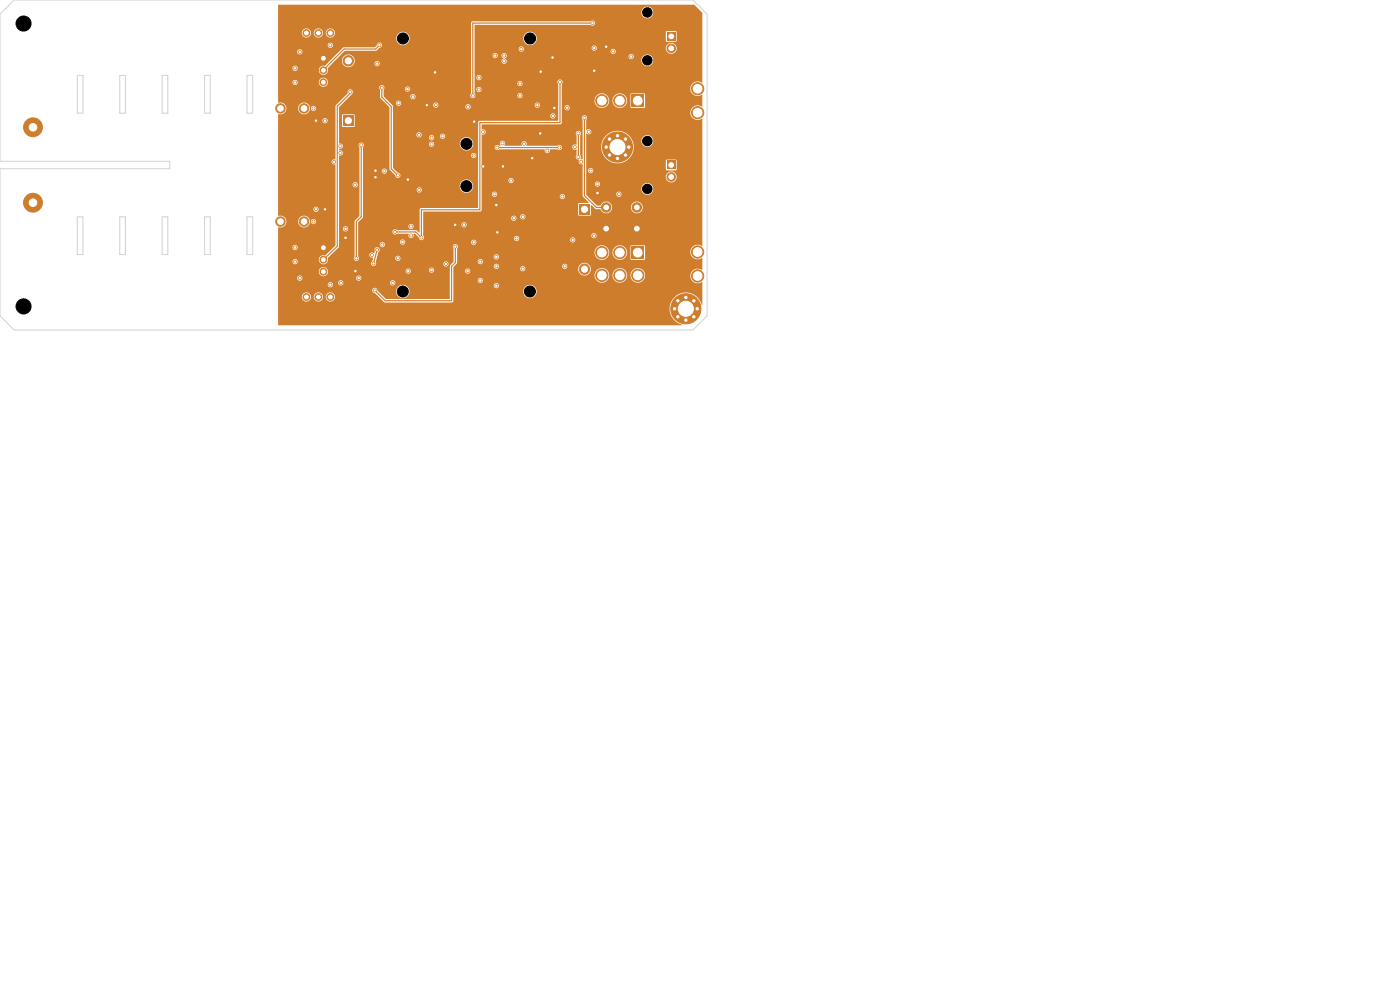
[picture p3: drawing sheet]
<svg xmlns="http://www.w3.org/2000/svg" width="297mm" height="210mm" viewBox="0 0 297 210" stroke-linecap="round" stroke-linejoin="round" font-family="sans-serif">
<path d="M141.5 34.1h1.8v1.8h-1.8z" fill="#ce7d2c"/>
<circle cx="142.4" cy="37.5" r=".9" fill="#ce7d2c" stroke="#ce7d2c" stroke-width=".21"/>
<path d="M141.5 6.8h1.8v1.8h-1.8z" fill="#ce7d2c"/>
<g fill="#ce7d2c" stroke="#ce7d2c" stroke-width=".21">
<circle cx="142.4" cy="10.3" r=".9"/>
<circle cx="65" cy="63" r=".72"/>
<circle cx="67.5" cy="63" r=".72"/>
<circle cx="70.1" cy="63" r=".72"/>
<circle cx="7" cy="43" r="2"/>
<circle cx="65" cy="7" r=".72"/>
<circle cx="67.5" cy="7" r=".72"/>
<circle cx="70.1" cy="7" r=".72"/>
<circle cx="128.6" cy="31.2" r=".4"/>
<circle cx="129.3" cy="29.5" r=".4"/>
<circle cx="129.3" cy="32.9" r=".4"/>
<circle cx="131" cy="28.8" r=".4"/>
<circle cx="131" cy="31.2" r="3.2"/>
<circle cx="131" cy="33.6" r=".4"/>
<circle cx="132.7" cy="29.5" r=".4"/>
<circle cx="132.7" cy="32.9" r=".4"/>
<circle cx="133.4" cy="31.2" r=".4"/>
<circle cx="68.6" cy="12.4" r=".72"/>
<circle cx="68.6" cy="14.9" r=".72"/>
<circle cx="68.6" cy="17.4" r=".72"/>
<circle cx="59.5" cy="47" r="1"/>
<circle cx="64.5" cy="47" r="1"/>
<circle cx="7" cy="27" r="2"/>
</g>
<path d="M134.1 47.5h2v2h-2z" fill="#ce7d2c"/>
<g fill="#ce7d2c" stroke="#ce7d2c" stroke-width=".21">
<circle cx="128.6" cy="48.5" r="1"/>
<circle cx="135.1" cy="44" r="1"/>
<circle cx="128.6" cy="44" r="1"/>
<circle cx="68.6" cy="57.6" r=".72"/>
<circle cx="68.6" cy="55.1" r=".72"/>
<circle cx="68.6" cy="52.5" r=".72"/>
<circle cx="143.1" cy="65.5" r=".4"/>
<circle cx="143.8" cy="63.8" r=".4"/>
<circle cx="143.8" cy="67.2" r=".4"/>
<circle cx="145.5" cy="63.1" r=".4"/>
<circle cx="145.5" cy="65.5" r="3.2"/>
<circle cx="145.5" cy="67.9" r=".4"/>
<circle cx="147.2" cy="63.8" r=".4"/>
<circle cx="147.2" cy="67.2" r=".4"/>
<circle cx="147.9" cy="65.5" r=".4"/>
</g>
<path d="M134 52.3h2.6v2.6h-2.6z" fill="#ce7d2c"/>
<g fill="#ce7d2c" stroke="#ce7d2c" stroke-width=".21">
<circle cx="131.5" cy="53.6" r="1.3"/>
<circle cx="127.7" cy="53.6" r="1.3"/>
<circle cx="135.3" cy="58.4" r="1.3"/>
<circle cx="131.5" cy="58.4" r="1.3"/>
<circle cx="127.7" cy="58.4" r="1.3"/>
<circle cx="148" cy="53.5" r="1.3"/>
<circle cx="148" cy="58.5" r="1.3"/>
</g>
<path d="M134 20.1h2.6v2.6h-2.6z" fill="#ce7d2c"/>
<g fill="#ce7d2c" stroke="#ce7d2c" stroke-width=".21">
<circle cx="131.5" cy="21.4" r="1.3"/>
<circle cx="127.7" cy="21.4" r="1.3"/>
<circle cx="148" cy="18.8" r="1.3"/>
<circle cx="148" cy="23.9" r="1.3"/>
<circle cx="59.5" cy="23" r="1"/>
<circle cx="64.5" cy="23" r="1"/>
</g>
<path d="M122.9 43.3h2.2v2.2h-2.2z" fill="#ce7d2c"/>
<circle cx="124" cy="57.1" r="1.1" fill="#ce7d2c" stroke="#ce7d2c" stroke-width=".21"/>
<path d="M72.8 24.5h2.2v2.2h-2.2z" fill="#ce7d2c"/>
<g fill="#ce7d2c" stroke="#ce7d2c" stroke-width=".21">
<circle cx="73.9" cy="12.9" r="1.1"/>
<circle cx="67" cy="25.6" r=".3"/>
<circle cx="128.6" cy="9.9" r=".3"/>
<circle cx="102.5" cy="35.3" r=".3"/>
<circle cx="90.5" cy="22.3" r=".3"/>
<circle cx="117.2" cy="12.2" r=".3"/>
<circle cx="100.6" cy="25.8" r=".3"/>
<circle cx="126.1" cy="15" r=".3"/>
<circle cx="106.7" cy="35.3" r=".3"/>
<circle cx="69" cy="44.4" r=".3"/>
<circle cx="105.3" cy="43.5" r=".3"/>
<circle cx="73.3" cy="50.4" r=".3"/>
<circle cx="96.5" cy="47.7" r=".3"/>
<circle cx="105.5" cy="49.3" r=".3"/>
<circle cx="75.4" cy="57.5" r=".3"/>
<circle cx="114.6" cy="28.3" r=".3"/>
<circle cx="79.7" cy="37.6" r=".3"/>
<circle cx="86.5" cy="38.1" r=".3"/>
<circle cx="126.8" cy="41" r=".3"/>
<circle cx="117.6" cy="22.9" r=".3"/>
<circle cx="92.3" cy="15.4" r=".3"/>
<circle cx="79.7" cy="36.2" r=".3"/>
<circle cx="112.9" cy="33.6" r=".3"/>
<circle cx="114.7" cy="15.2" r=".3"/>
<circle cx="73.3" cy="48.6" r=".3"/>
<circle cx="66.5" cy="47" r=".3"/>
<circle cx="110.9" cy="57" r=".3"/>
<circle cx="98.4" cy="47.7" r=".3"/>
<circle cx="119.3" cy="41.7" r=".3"/>
<circle cx="80" cy="13.5" r=".3"/>
<circle cx="131.3" cy="41.2" r=".3"/>
<circle cx="81.5" cy="36.3" r=".3"/>
<circle cx="63.6" cy="59" r=".3"/>
<circle cx="83.3" cy="60" r=".3"/>
<circle cx="110.9" cy="46" r=".3"/>
<circle cx="62.6" cy="52.5" r=".3"/>
<circle cx="124.9" cy="27.9" r=".3"/>
<circle cx="102.5" cy="28" r=".3"/>
<circle cx="108.4" cy="38.3" r=".3"/>
<circle cx="89" cy="40.3" r=".3"/>
<circle cx="111.2" cy="30.5" r=".3"/>
<circle cx="93.9" cy="28.9" r=".3"/>
<circle cx="66.5" cy="23" r=".3"/>
<circle cx="70.1" cy="60.4" r=".3"/>
<circle cx="88.9" cy="28.6" r=".3"/>
<circle cx="106.6" cy="30.4" r=".3"/>
<circle cx="130.1" cy="10.9" r=".3"/>
<circle cx="62.6" cy="14.5" r=".3"/>
<circle cx="92.4" cy="22.3" r=".3"/>
<circle cx="70.9" cy="34.3" r=".3"/>
<circle cx="105.1" cy="11.8" r=".3"/>
<circle cx="86.6" cy="57.5" r=".3"/>
<circle cx="109.6" cy="50.6" r=".3"/>
<circle cx="99.2" cy="57.5" r=".3"/>
<circle cx="63.6" cy="11" r=".3"/>
<circle cx="62.6" cy="55.5" r=".3"/>
<circle cx="70.1" cy="9.6" r=".3"/>
<circle cx="104.9" cy="41.2" r=".3"/>
<circle cx="101.9" cy="59.5" r=".3"/>
<circle cx="126.1" cy="10.2" r=".3"/>
<circle cx="62.6" cy="17.5" r=".3"/>
<circle cx="91.6" cy="57.3" r=".3"/>
<circle cx="84.6" cy="21.9" r=".3"/>
<circle cx="99.3" cy="22.6" r=".3"/>
<circle cx="87.2" cy="50" r=".3"/>
<circle cx="105.3" cy="56.5" r=".3"/>
<circle cx="119.8" cy="56.5" r=".3"/>
<circle cx="109" cy="46.3" r=".3"/>
<circle cx="87.6" cy="20.5" r=".3"/>
<circle cx="110.3" cy="20.3" r=".3"/>
<circle cx="105.3" cy="54.5" r=".3"/>
<circle cx="72.3" cy="60" r=".3"/>
<circle cx="69" cy="25.6" r=".3"/>
<circle cx="126.8" cy="39" r=".3"/>
<circle cx="121.9" cy="31.2" r=".3"/>
<circle cx="91.6" cy="30.6" r=".3"/>
<circle cx="94.6" cy="56" r=".3"/>
<circle cx="101.9" cy="55.5" r=".3"/>
<circle cx="110.6" cy="10.4" r=".3"/>
<circle cx="114" cy="22.3" r=".3"/>
<circle cx="87.2" cy="48" r=".3"/>
<circle cx="105.3" cy="60.6" r=".3"/>
<circle cx="107" cy="13" r=".3"/>
<circle cx="106.9" cy="11.8" r=".3"/>
<circle cx="67" cy="44.4" r=".3"/>
<circle cx="85.4" cy="51.3" r=".3"/>
<circle cx="110.3" cy="17.7" r=".3"/>
<circle cx="123.3" cy="34.3" r=".3"/>
<circle cx="72.2" cy="32.5" r=".3"/>
<circle cx="116.1" cy="32" r=".3"/>
<circle cx="86.4" cy="18.9" r=".3"/>
<circle cx="72.2" cy="31" r=".3"/>
<circle cx="120.3" cy="22.9" r=".3"/>
<circle cx="91.5" cy="29.2" r=".3"/>
<circle cx="117.3" cy="24.6" r=".3"/>
<circle cx="101.6" cy="16.5" r=".3"/>
<circle cx="101.6" cy="19" r=".3"/>
<circle cx="124" cy="25" r=".3"/>
<circle cx="100.3" cy="20.3" r=".3"/>
<circle cx="125.7" cy="4.9" r=".3"/>
<circle cx="79.3" cy="55.9" r=".3"/>
<circle cx="80" cy="53" r=".3"/>
<circle cx="122.7" cy="28.3" r=".3"/>
<circle cx="122.7" cy="33.3" r=".3"/>
<circle cx="133.9" cy="12" r=".3"/>
<circle cx="105.5" cy="31.3" r=".3"/>
<circle cx="118.7" cy="31.3" r=".3"/>
<circle cx="96.6" cy="52.3" r=".3"/>
<circle cx="79.5" cy="61.6" r=".3"/>
<circle cx="81" cy="18.6" r=".3"/>
<circle cx="84.4" cy="37.2" r=".3"/>
<circle cx="74.3" cy="19.5" r=".3"/>
<circle cx="83.8" cy="49.2" r=".3"/>
<circle cx="89.4" cy="50.4" r=".3"/>
<circle cx="118.8" cy="17.4" r=".3"/>
<circle cx="76.6" cy="30.8" r=".3"/>
<circle cx="75.6" cy="54.8" r=".3"/>
<circle cx="75.4" cy="39.2" r=".3"/>
<circle cx="84.4" cy="54.8" r=".3"/>
<circle cx="80.5" cy="9.6" r=".3"/>
<circle cx="76.1" cy="59" r=".3"/>
<circle cx="81.1" cy="51.9" r=".3"/>
<circle cx="78.9" cy="54.1" r=".3"/>
<circle cx="100.5" cy="33" r=".3"/>
<circle cx="125.3" cy="36.2" r=".3"/>
<circle cx="100.5" cy="51.4" r=".3"/>
<circle cx="121.5" cy="50.9" r=".3"/>
<circle cx="126" cy="50" r=".3"/>
</g>
<path d="M74.3 19.5v.3l-2.8 2.8v29.7l-2.9 2.8M80.5 9.6l-.8 .8h-6.7l-4.4 4.5M81 18.6v2l2 2v13.2l1.4 1.4M118.8 17.4v8.6h-17v18.5h-12.4v5.9l-1.2-1.2h-4.4M125.7 4.9h-25.4v15.4M76.6 30.8v15.2l-1 1v7.8M105.5 31.3h13.2M122.7 28.3v5M124 25v16.5l2.5 2.5h2.1M80 53l-.8 2.9M96.6 52.3v3.4l-.8 .8v7.3h-14.1l-2.2-2.2" fill="none" stroke="#ce7d2c" stroke-width=".25"/>
<path d="M59 1h88.3l1.7 1.7-.1 14.9a1.57 1.57 0 0 0-2.4 1.3 1.57 1.57 0 0 0 2.5 1.2l-.1 2.5a1.57 1.57 0 0 0-2.4 1.4 1.57 1.57 0 0 0 2.5 1.2l-.1 27a1.57 1.57 0 0 0-2.4 1.3 1.57 1.57 0 0 0 2.5 1.3l-.1 2.5a1.58 1.58 0 0 0-2.4 1.3 1.58 1.58 0 0 0 2.5 1.2l-.1 4.9a3.5 3.5 0 0 0-5.9-1.6 3.5 3.5 0 0 0 1.7 5.8l-85.7 .1v-6.1h5v.2a.98 .98 0 0 0 1.1 .9 .98 .98 0 0 0 .9-1.1h.6v.2a.98 .98 0 0 0 1 .9 .98 .98 0 0 0 .9-1.1h.6v.2a.98 .98 0 0 0 1.5 .7 .98 .98 0 0 0 0-1.6 .98 .98 0 0 0-1.5 .7h-.6v-.2a.98 .98 0 0 0-1.1-.7 .98 .98 0 0 0-.8 .9h-.6l-.1-.2a.98 .98 0 0 0-1-.7 .98 .98 0 0 0-.9 .9h-5v-1.4h19.9l.3 .5 .3 .2 2.2 2h14.1l.4-.4v-2.1h14.8v.3a1.42 1.42 0 0 0 2.2 1.1 1.42 1.42 0 0 0 0-2.5 1.42 1.42 0 0 0-2.2 1.1h-14.8v-1.2h8.5v.2a.56 .56 0 0 0 .9 .4 .56 .56 0 0 0 0-1 .56 .56 0 0 0-.9 .4h-8.5v-1.1h5.1v.2a.56 .56 0 0 0 .9 .4 .56 .56 0 0 0 0-1 .56 .56 0 0 0-.9 .4h-5.1v-2h2.4v.2a.56 .56 0 0 0 .9 .4 .56 .56 0 0 0 0-1 .56 .56 0 0 0-.9 .4h-2.4v-.7l.2-.3h8.3l.1 .3a.56 .56 0 0 0 .9 .2h4.6v.2a.56 .56 0 0 0 .9 .4 .56 .56 0 0 0 0-1 .56 .56 0 0 0-.9 .4h-4.6l.2-.5h13.3l.2 .4 .3 .3 2.9-.1v.2a1.36 1.36 0 0 0 2 1.1h1.5v.2a1.56 1.56 0 0 0 1.7 1.5 1.56 1.56 0 0 0 1.4-1.7h.7v.2a1.56 1.56 0 0 0 1.7 1.5 1.56 1.56 0 0 0 1.4-1.7h.7v.2a1.56 1.56 0 0 0 2.4 1.2 1.56 1.56 0 0 0 0-2.6 1.56 1.56 0 0 0-2.4 1.2h-.7v-.2a1.56 1.56 0 0 0-1.6-1.2 1.56 1.56 0 0 0-1.5 1.4h-.7v-.2a1.56 1.56 0 0 0-1.6-1.2 1.56 1.56 0 0 0-1.5 1.4h-1.4a1.35 1.35 0 0 0 0-2.4 1.35 1.35 0 0 0-2.1 1.1h-2.6l.1-.1a.56 .56 0 0 0 0-.9 .56 .56 0 0 0-.9 .4h-13.3l-.1-.1a.56 .56 0 0 0-.6-.4 .56 .56 0 0 0-.5 .5h-8.3l.6-.6v-.4h4.3a.56 .56 0 0 0 .8 .6 .56 .56 0 0 0 .2-.9 .56 .56 0 0 0-.9 .2l-.1 .1h-4.3v-1h7.7a.56 .56 0 0 0 .8 .6 .56 .56 0 0 0 .2-.9 .56 .56 0 0 0-.9 .2l-.1 .1h-7.7v-.9h29.1a1.56 1.56 0 0 0 1.6 1.6 1.56 1.56 0 0 0 1.5-1.6h.7v.2a1.56 1.56 0 0 0 2.4 1.2 1.56 1.56 0 0 0 0-2.6h1.4v2.6l.2 .2h2.7l.2-.1 .1-2.7-.2-.3h-2.7l-.3 .3h-1.4a1.55 1.55 0 0 0-2.4 1.2l-.7-.1a1.55 1.55 0 0 0-1.5-1.4 1.55 1.55 0 0 0-1.6 1.5h-29.1v-.7a.57 .57 0 0 0 0-.9 .57 .57 0 0 0-.8 0 .57 .57 0 0 0 0 .9v2.7l-.8 1v6.9h-13.5l-1.7-1.7h3.8a1.42 1.42 0 0 0 2 1.5 1.42 1.42 0 0 0 .4-2.4 1.42 1.42 0 0 0-2.3 .7l-.1 .2h-3.8a.62 .62 0 0 0-.6-.6 .62 .62 0 0 0-.7 .4h-19.9v-1.2h10.5v.2a.55 .55 0 0 0 .9 .4 .55 .55 0 0 0 0-1h1.3v.2a.56 .56 0 0 0 .7 .5 .56 .56 0 0 0 .5-.7h9.8v.2a.56 .56 0 0 0 .9 .4 .56 .56 0 0 0 0-1 .56 .56 0 0 0-.9 .4h-9.8a.56 .56 0 0 0-.6-.5 .56 .56 0 0 0-.6 .5l-1.7-.1-.4 .3-.1 .2h-10.5v-1.4h4a.55 .55 0 0 0 .6 .7 .55 .55 0 0 0 .6-.7h11.3v.2a.56 .56 0 0 0 .9 .4 .56 .56 0 0 0 0-1 .56 .56 0 0 0-.9 .4h-11.4a.55 .55 0 0 0-.5-.5 .55 .55 0 0 0-.6 .5h-4v-1.4h8.6v.2a.97 .97 0 0 0 1.1 .9 .97 .97 0 0 0 .8-1.2h16.5v.2a.55 .55 0 0 0 .8 .4 .55 .55 0 0 0 .3-.8h3.9v.2a.56 .56 0 0 0 .8 .4 .56 .56 0 0 0 0-1 .56 .56 0 0 0-.8 .4h-4a.56 .56 0 0 0-.5-.2 .56 .56 0 0 0-.5 .4l-16.5-.1a.98 .98 0 0 0-1-.6 .98 .98 0 0 0-.9 .8h-8.6v-2.1h3v.2a.55 .55 0 0 0 .9 .3 .55 .55 0 0 0-.1-.9h4.8v.2a.98 .98 0 0 0 1.2 .8 .98 .98 0 0 0 .7-1.3h5.5v.2a.56 .56 0 0 0 .9 .4 .56 .56 0 0 0 .1-.9v-.4h2.3a.66 .66 0 0 0 .9 .7l-.2 .7a.56 .56 0 0 0-.1 1 .56 .56 0 0 0 .9-.5h14.2v.2a.56 .56 0 0 0 .9 .4 .56 .56 0 0 0 0-1 .56 .56 0 0 0-.9 .4h-14.2l-.1-.3 .2-.9h3.9v.2a.56 .56 0 0 0 .9 .4 .56 .56 0 0 0 0-1 .56 .56 0 0 0-.9 .4h-3.9l.4-1.2a.56 .56 0 0 0 .2-.8 .56 .56 0 0 0-.8-.2 .56 .56 0 0 0-.2 .8l-.1 .4-.3-.1a.55 .55 0 0 0-.8 .4h-2.3v-2.2h4.5v.2a.56 .56 0 0 0 .9 .4 .56 .56 0 0 0 0-1 .56 .56 0 0 0-.9 .4h-4.5v-.5h8.8v.1a.55 .55 0 0 0 .6 .5 .55 .55 0 0 0 .6-.6h13.9v.2a.56 .56 0 0 0 .9 .4 .56 .56 0 0 0 0-1 .56 .56 0 0 0-.9 .4h-13.9a.56 .56 0 0 0-.6-.5 .56 .56 0 0 0-.6 .5h-8.8v-2.2h7.2v.2a.58 .58 0 0 0 .4 .4 .58 .58 0 0 0 .6-.1h2.5a.59 .59 0 0 0 .5 .9 .59 .59 0 0 0 .5-.9h.4l.7 .8a.56 .56 0 0 0 .5 .5 .56 .56 0 0 0 .6-.4h19.1v.2a.55 .55 0 0 0 .5 .4 .55 .55 0 0 0 .6-.3h10.8v.2a.56 .56 0 0 0 .9 .4 .56 .56 0 0 0 0-1 .56 .56 0 0 0-.9 .4h-10.8a.56 .56 0 0 0-.4-.7 .56 .56 0 0 0-.7 .4h-19.1l-.1-.6h35.6v.2a.56 .56 0 0 0 .9 .4 .56 .56 0 0 0 0-1 .56 .56 0 0 0-.9 .4h-35.6v-2.3h8.1v.2a.56 .56 0 0 0 .8 .4 .56 .56 0 0 0 0-1 .56 .56 0 0 0-.8 .4h-8.1v-1.4h18.6v.2a.55 .55 0 0 0 .8 .4 .55 .55 0 0 0 .2-.9h.9v.2a.56 .56 0 0 0 .9 .4 .56 .56 0 0 0 0-1 .56 .56 0 0 0-.9 .4h-1a.56 .56 0 0 0-.9 .3h-18.6v-1.3l12.1-.1 .3-.3v-3.4h2.1l.1 .4a.55 .55 0 0 0 .9 .1h13.4v.2a.56 .56 0 0 0 .9 .4 .56 .56 0 0 0 0-1 .56 .56 0 0 0-.9 .4h-13.4v-.1a.56 .56 0 0 0-.2-.8 .56 .56 0 0 0-.8 .4h-2.1v-2.9h5.7v.2a.56 .56 0 0 0 .8 .4 .56 .56 0 0 0 0-1 .56 .56 0 0 0-.8 .4h-5.7v-7h2.7v.2a.58 .58 0 0 0 .4 .4 .58 .58 0 0 0 .6-.1h9.7a.6 .6 0 0 0 .5 .8 .6 .6 0 0 0 .6-.8h1.6a.55 .55 0 0 0 .7 .1 .55 .55 0 0 0 .2-.7h2.2l.2 .5 .7 .1v1.2a.61 .61 0 0 0 0 .7 .61 .61 0 0 0 .6 .3 .63 .63 0 0 0 0 .8 .63 .63 0 0 0 .7 .2v6.7l1.3 1.4-2.2 .1v2.5l.2 .2 2.4-.1 .1-2.2 1 .8 1 .1a1.26 1.26 0 0 0 1.4 .8 1.26 1.26 0 0 0 1.1-1.3h3.9v.2a1.25 1.25 0 0 0 2 1 1.25 1.25 0 0 0 0-2.2 1.25 1.25 0 0 0-2 1h-3.9l-.1-.2a1.29 1.29 0 0 0-1.2-1 1.29 1.29 0 0 0-1.2 .9h-.8l-2.2-2.2v-.3h6.3v.2a.56 .56 0 0 0 .9 .4 .56 .56 0 0 0 0-1 .56 .56 0 0 0-.9 .4h-6.3v-1.1h11.7v.2a1.25 1.25 0 0 0 1.9 .9 1.25 1.25 0 0 0 0-2.1 1.25 1.25 0 0 0-1.9 1h-11.7v-1h1.8v.1a.56 .56 0 0 0 .8 .4 .56 .56 0 0 0 0-.9 .56 .56 0 0 0-.8 .4h-1.8v-1.6h16.8v.2a1.15 1.15 0 0 0 1.8 .9 1.15 1.15 0 0 0 0-1.9 1.15 1.15 0 0 0-1.8 .8h-16.8v-1.3h.3v.2a.56 .56 0 0 0 .9 .4 .56 .56 0 0 0 0-1 .56 .56 0 0 0-.9 .4h-.3v-5.1h3.1v.4a3.5 3.5 0 0 0 5.4 2.7h8.3l.1 2 2 .1 .3-.3v-1.8l-.3-.3h-1.8l-.3 .3h-8.3a3.4 3.4 0 0 0 1.3-4.3h1.9v.2a1.25 1.25 0 0 0 1.9 1 1.25 1.25 0 0 0 0-2.1 1.25 1.25 0 0 0-1.9 .9l-2-.1a3.5 3.5 0 0 0-3.8-1.9 3.5 3.5 0 0 0-2.8 3.2h-3.1v-2.7a.58 .58 0 0 0 .9 0 .58 .58 0 0 0-.1-.9 .58 .58 0 0 0-.8 .2v-2.2a.57 .57 0 0 0 0-.8 .57 .57 0 0 0-.8 0 .57 .57 0 0 0 0 .8l-.1 8.4-.4-.1 .2-.5-.2-.3v-4.2a.57 .57 0 0 0 0-.8 .57 .57 0 0 0-.8 0 .57 .57 0 0 0 0 .8v2h-.1a.55 .55 0 0 0-.8 .4h-2.2l-.1-.1a.58 .58 0 0 0-.9-.1h-6.5a.6 .6 0 0 0-.1-.8 .6 .6 0 0 0-.8 0 .6 .6 0 0 0-.1 .8h-3.7a.59 .59 0 0 0 0-.9 .59 .59 0 0 0-.9 0 .59 .59 0 0 0 .1 .9h-.3a.57 .57 0 0 0-.6-.1 .57 .57 0 0 0-.4 .4h-2.7l.1-2.7a.56 .56 0 0 0 .8-.5 .56 .56 0 0 0-.8-.5l-.1-1.1h16.6l.4-.4v-3.2h.5v.1a.56 .56 0 0 0 .9 .4 .56 .56 0 0 0 0-.9 .56 .56 0 0 0-.9 .4h-.5v-1.6h6.9v.3a1.56 1.56 0 0 0 1.7 1.4 1.56 1.56 0 0 0 1.4-1.7h.7v.3a1.56 1.56 0 0 0 2.4 1.2 1.56 1.56 0 0 0 0-2.7h1.4v2.7l.2 .2h2.7l.2-.1 .1-2.8-.2-.2h-2.7l-.3 .2h-1.4a1.55 1.55 0 0 0-2.4 1.2h-.7v-.2a1.56 1.56 0 0 0-1.6-1.2 1.56 1.56 0 0 0-1.5 1.4h-6.9v-3.4a.57 .57 0 0 0 0-.8 .57 .57 0 0 0-.8 0 .57 .57 0 0 0 0 .8v7.8h-16.6l-.3 .2-.1 18.3-12.1 .1-.3 .3v4.9l-.8-.6h-4a.57 .57 0 0 0-.6-.1 .57 .57 0 0 0-.4 .4h-7.2v-1.1h10.6v.1a.56 .56 0 0 0 .9 .4 .56 .56 0 0 0 0-.9 .56 .56 0 0 0-.9 .4h-10.6v-.9l1-1.1v-5.8h11.4v.2a.56 .56 0 0 0 .8 .4 .56 .56 0 0 0 0-1 .56 .56 0 0 0-.8 .4h-11.4v-.8h20.5v.2a1.42 1.42 0 0 0 2.2 1.1 1.42 1.42 0 0 0 0-2.4 1.42 1.42 0 0 0-2.2 1.1h-20.5v-3.2h4v.2a.56 .56 0 0 0 .8 .4 .56 .56 0 0 0 0-1 .56 .56 0 0 0-.8 .4h-4v-5a.57 .57 0 0 0 0-.8 .57 .57 0 0 0-.8 0 .57 .57 0 0 0 .1 .8v14.6l-1.1 1.2v7.4l-.2 .3h-5.5l2.4-2.3v-3.9h.8v.1a.56 .56 0 0 0 .9 .4 .56 .56 0 0 0 0-.9 .56 .56 0 0 0-.9 .4h-.8v-9.4h2.9v.2a.56 .56 0 0 0 .9 .4 .56 .56 0 0 0 0-1 .56 .56 0 0 0-.9 .4h-2.9v-6.1a.62 .62 0 0 0 .9-.5 .62 .62 0 0 0-.9-.6v-.3a.62 .62 0 0 0 .9-.6 .62 .62 0 0 0-.9-.6v-5.9h.6l.1 2.4 2.4 .1 .2-.2v-2.5l-2.4-.1-.3 .3h-.6v-1.8l2.7-2.7a.58 .58 0 0 0 .2-.8 .58 .58 0 0 0-.8-.2 .58 .58 0 0 0-.2 .8l-2.6 2.7v11.3a.6 .6 0 0 0-.9 .6 .6 .6 0 0 0 .9 .5v17.2l-2.3 2.1a.98 .98 0 0 0-1.3 .8l-5.1-.1-.3 .3-.2 .2h-3v-3h3a.56 .56 0 0 0 .8 .6 .56 .56 0 0 0 .2-.9 .56 .56 0 0 0-.9 .2l-.1 .1h-3v-4.2a1.33 1.33 0 0 0 1.8-1.3h2.4v.2a1.25 1.25 0 0 0 1.4 1.2 1.25 1.25 0 0 0 1.2-1.4h.1v.2a.56 .56 0 0 0 .9 .4 .56 .56 0 0 0 0-1 .56 .56 0 0 0-.9 .4h-.1a1.25 1.25 0 0 0-1.3-1.2 1.25 1.25 0 0 0-1.3 1.2h-2.4a1.35 1.35 0 0 0-1.8-1.1v-1.5h7.5v.2a.56 .56 0 0 0 .8 .4 .56 .56 0 0 0 0-1 .56 .56 0 0 0-.8 .4h-7.5v-18.8h9.4v.2a.56 .56 0 0 0 .8 .4 .56 .56 0 0 0 0-1 .56 .56 0 0 0-.8 .4h-9.4v-1.2a1.45 1.45 0 0 0 1.8-1.4h2.4v.2a1.25 1.25 0 0 0 1.4 1.2 1.25 1.25 0 0 0 1.2-1.4h.1v.2a.56 .56 0 0 0 .9 .4 .56 .56 0 0 0 0-1 .56 .56 0 0 0-.9 .4h-.1a1.25 1.25 0 0 0-1.3-1.2 1.25 1.25 0 0 0-1.3 1.2h-2.5a1.35 1.35 0 0 0-1.7-1.1v-3.3h21.4l.2 .5 .1 1.7 1.9 2.1v13l1.2 1.4a.56 .56 0 0 0 .6 .5 .56 .56 0 0 0 .6-.6 .56 .56 0 0 0-.6-.5l-1-1v-2.7h16.5a.56 .56 0 0 0 .8 .6 .56 .56 0 0 0 .2-.9 .56 .56 0 0 0-.9 .2l-.1 .1h-16.5v-2.4h7.6a.55 .55 0 0 0 .6 .7 .55 .55 0 0 0 .5-.8h5.4v.2a1.42 1.42 0 0 0 2.2 1.1 1.42 1.42 0 0 0 0-2.4 1.42 1.42 0 0 0-2.2 1.1h-5.4a.56 .56 0 0 0-.6-.4 .56 .56 0 0 0-.5 .5h-7.6v-2h4.9l.2 .4 .3 .3 2.2-.1a.55 .55 0 0 0 .7 .6 .55 .55 0 0 0 .3-.9h1.3v.2a.56 .56 0 0 0 .9 .4 .56 .56 0 0 0 0-1 .56 .56 0 0 0-.9 .4h-1.4a.56 .56 0 0 0-.9 .3h-1.9a.56 .56 0 0 0 .1-.9 .56 .56 0 0 0-.9 .3h-4.9v-4h33.3v.2a.56 .56 0 0 0 .9 .4 .56 .56 0 0 0 0-1 .56 .56 0 0 0-.9 .4h-33.3v-1.9l-.6-.8h1.2a.55 .55 0 0 0 .3 .6 .55 .55 0 0 0 .7-.2h6.9v.2a.55 .55 0 0 0 .4 .4 .55 .55 0 0 0 .6-.2h5.8v.1a.55 .55 0 0 0 .9 .4 .55 .55 0 0 0 .1-.9h13.7v.2a.56 .56 0 0 0 .9 .4 .56 .56 0 0 0 0-1 .56 .56 0 0 0-.9 .4h-13.8a.56 .56 0 0 0-.9 .4h-5.8l.1-.4a.56 .56 0 0 0-.5-.5 .56 .56 0 0 0-.6 .5h-6.9l.1-.1a.56 .56 0 0 0-.4-.7 .56 .56 0 0 0-.7 .4h-1.2l-1.4-1.4h5.6a.55 .55 0 0 0 .7 .6 .55 .55 0 0 0 .4-.8h11.6v.1a.56 .56 0 0 0 .7 .5 .56 .56 0 0 0 .5-.6h8.8v.1a.56 .56 0 0 0 .9 .4 .56 .56 0 0 0 0-.9 .56 .56 0 0 0-.9 .4h-8.8l-.2-.4v-.9h.3a.56 .56 0 0 0 .8 .6 .56 .56 0 0 0 .2-.9 .56 .56 0 0 0-.9 .2l-.1 .1h-.3v-1.2h9a.56 .56 0 0 0 .8 .6 .56 .56 0 0 0 .2-.9 .56 .56 0 0 0-.9 .1l-.1 .2h-9v-1.3h.3a.56 .56 0 0 0 .8 .6 .56 .56 0 0 0 .2-.9 .56 .56 0 0 0-.9 .1l-.1 .2h-.3v-4.7h3.8a.56 .56 0 0 0 .5 .7 .56 .56 0 0 0 .6-.7h.8l.1 .4 .3 .3a.57 .57 0 0 0-.4 .6 .57 .57 0 0 0 .6 .5 .57 .57 0 0 0 .5-.6l-.1-.2h28.7a1.25 1.25 0 0 0 1.7 1.3 1.25 1.25 0 0 0 .3-2.2 1.25 1.25 0 0 0-2 .7v.2h-28.7l-.3-.3 .4-.5h25.8a.56 .56 0 0 0 .8 .6 .56 .56 0 0 0 .2-.9 .56 .56 0 0 0-.9 .2l-.1 .1h-25.8a.56 .56 0 0 0-.5-.7 .56 .56 0 0 0-.6 .5h-.8v-.1a.56 .56 0 0 0-.6-.4 .56 .56 0 0 0-.5 .5h-3.8v-1.4h9.3v.2a.55 .55 0 0 0 1 .3h18.5v.2a.56 .56 0 0 0 .9 .4 .56 .56 0 0 0 0-1 .56 .56 0 0 0-.9 .4h-18.5l.2-.3-.1-.4h14.4a.55 .55 0 0 0 .5 .7 .55 .55 0 0 0 .6-.6h14.6v.2a1.15 1.15 0 0 0 1.8 .8 1.15 1.15 0 0 0 0-1.9 1.15 1.15 0 0 0-1.8 .9h-14.6v-.2a.55 .55 0 0 0-.6-.4 .55 .55 0 0 0-.5 .5h-14.5a.56 .56 0 0 0-.5-.2 .56 .56 0 0 0-.5 .4h-9.3v-2.3h10.3v.3a1.42 1.42 0 0 0 2.3 1 1.42 1.42 0 0 0-.5-2.5h28.4l.1 2 2 .1 .3-.3v-1.8l-.3-.2h-1.8l-.3 .2h-28.4a1.42 1.42 0 0 0-1.8 1.2h-10.3v-2.7h24.6a.56 .56 0 0 0 .8 0 .56 .56 0 0 0-.1-.8 .56 .56 0 0 0-.7 0l-25.1 .1-.3 .3v14.9l-.2 .4h-11.6a.55 .55 0 0 0-.6-.2 .55 .55 0 0 0-.5 .4h-5.6v-1.4l.1-.2h4.4a.56 .56 0 0 0 .7 .6 .56 .56 0 0 0 .3-.9 .56 .56 0 0 0-1 .2v.1h-4.4a.55 .55 0 0 0-.4-.7 .55 .55 0 0 0-.7 .4h-21.4v-1.1h3v.2a.55 .55 0 0 0 .7 .4 .55 .55 0 0 0 .4-.6h4.5v.1a.98 .98 0 0 0 1.5 .8 .98 .98 0 0 0 0-1.7 .98 .98 0 0 0-1.5 .8l-4.5-.1a.56 .56 0 0 0-.6-.4 .56 .56 0 0 0-.5 .5h-3v-3h3v.2a.56 .56 0 0 0 .5 .4 .56 .56 0 0 0 .6-.2h4.5v.2a.99 .99 0 0 0 1.3 .8 .99 .99 0 0 0 .6-1.3l1.6-1.7h1.4a1.35 1.35 0 0 0 1.1 1.4 1.35 1.35 0 0 0 1.5-.8h4.3v.2a.56 .56 0 0 0 .9 .4 .56 .56 0 0 0 0-1 .56 .56 0 0 0-.9 .4h-4.2a1.35 1.35 0 0 0-1-1.8 1.35 1.35 0 0 0-1.7 1.2h-1.4l2.1-2h6.6l.7-.6a.56 .56 0 0 0 .6-.6 .56 .56 0 0 0-.6-.6 .56 .56 0 0 0-.6 .6l-.4 .4-6.6 .1-3.9 3.9-.3-.1a.97 .97 0 0 0-1.1 .9h-4.5v-.1a.56 .56 0 0 0-.4-.7 .56 .56 0 0 0-.7 .4h-3v-3.5h4v.2a.56 .56 0 0 0 .9 .4 .56 .56 0 0 0 0-1 .56 .56 0 0 0-.9 .4h-4v-1.4h10.5v.2a.56 .56 0 0 0 .9 .4 .56 .56 0 0 0 0-1 .56 .56 0 0 0-.9 .4h-10.5v-1.5h25.1v.3a1.42 1.42 0 0 0 2.1 1.1 1.42 1.42 0 0 0 0-2.5 1.42 1.42 0 0 0-2.1 1.1h-25.1v-1.1h5v.2a.98 .98 0 0 0 1.1 .9 .98 .98 0 0 0 .9-1.1h.6v.2a.98 .98 0 0 0 1 .9 .98 .98 0 0 0 .9-1.1h.6v.2a.98 .98 0 0 0 1.5 .7 .98 .98 0 0 0 0-1.6 .98 .98 0 0 0-1.5 .7h-.6v-.2a.98 .98 0 0 0-1.1-.7 .98 .98 0 0 0-.8 .9h-.6l-.1-.2a.98 .98 0 0 0-1-.7 .98 .98 0 0 0-.9 .9h-5v-4.4h77.1v.2a1.25 1.25 0 0 0 1.9 1 1.25 1.25 0 0 0 0-2.1 1.25 1.25 0 0 0-1.9 .9h-77.1z" fill="#ce7d2c"/>
<path d="M0 3l3-3h144l3 3v64l-3 3h-144l-3-3v-31.2h36v-1.6h-36zM16.4 16h1.2v8h-1.2zM25.4 16h1.2v8h-1.2zM34.4 16h1.2v8h-1.2zM43.4 16h1.2v8h-1.2zM52.4 16h1.2v8h-1.2zM16.4 46h1.2v8h-1.2zM25.4 46h1.2v8h-1.2zM34.4 46h1.2v8h-1.2zM43.4 46h1.2v8h-1.2zM52.4 46h1.2v8h-1.2z" fill="none" stroke="#d0d2cd" stroke-width=".21"/>
<g fill="#fff" stroke="#fff" stroke-width=".21">
<circle cx="67" cy="25.6" r=".15"/>
<circle cx="128.6" cy="9.9" r=".15"/>
<circle cx="102.5" cy="35.3" r=".15"/>
<circle cx="90.6" cy="22.3" r=".15"/>
<circle cx="117.2" cy="12.2" r=".15"/>
<circle cx="100.6" cy="25.8" r=".15"/>
<circle cx="126.1" cy="15" r=".15"/>
<circle cx="106.7" cy="35.3" r=".15"/>
<circle cx="68.9" cy="44.4" r=".15"/>
<circle cx="105.3" cy="43.5" r=".15"/>
<circle cx="73.3" cy="50.4" r=".15"/>
<circle cx="96.6" cy="47.7" r=".15"/>
<circle cx="105.5" cy="49.3" r=".15"/>
<circle cx="75.4" cy="57.5" r=".15"/>
<circle cx="114.6" cy="28.3" r=".15"/>
<circle cx="79.6" cy="37.6" r=".15"/>
<circle cx="86.5" cy="38.1" r=".15"/>
<circle cx="126.7" cy="41" r=".15"/>
<circle cx="117.6" cy="22.9" r=".15"/>
<circle cx="92.3" cy="15.4" r=".15"/>
<circle cx="79.6" cy="36.2" r=".15"/>
<circle cx="112.9" cy="33.5" r=".15"/>
<circle cx="114.7" cy="15.2" r=".15"/>
<circle cx="73.3" cy="48.5" r=".15"/>
<circle cx="66.5" cy="47" r=".15"/>
<circle cx="110.9" cy="57" r=".15"/>
<circle cx="98.4" cy="47.7" r=".15"/>
<circle cx="119.3" cy="41.7" r=".15"/>
<circle cx="80" cy="13.5" r=".15"/>
<circle cx="131.3" cy="41.2" r=".15"/>
<circle cx="81.5" cy="36.3" r=".15"/>
<circle cx="63.6" cy="59" r=".15"/>
<circle cx="83.3" cy="60" r=".15"/>
<circle cx="110.9" cy="46" r=".15"/>
<circle cx="62.6" cy="52.5" r=".15"/>
<circle cx="124.9" cy="27.9" r=".15"/>
<circle cx="102.5" cy="28" r=".15"/>
<circle cx="108.4" cy="38.3" r=".15"/>
<circle cx="88.9" cy="40.3" r=".15"/>
<circle cx="111.2" cy="30.5" r=".15"/>
<circle cx="93.9" cy="28.9" r=".15"/>
<circle cx="66.5" cy="23" r=".15"/>
<circle cx="70.1" cy="60.4" r=".15"/>
<circle cx="88.9" cy="28.6" r=".15"/>
<circle cx="106.6" cy="30.4" r=".15"/>
<circle cx="130.1" cy="10.9" r=".15"/>
<circle cx="62.6" cy="14.5" r=".15"/>
<circle cx="92.4" cy="22.3" r=".15"/>
<circle cx="70.9" cy="34.4" r=".15"/>
<circle cx="105" cy="11.8" r=".15"/>
<circle cx="86.6" cy="57.5" r=".15"/>
<circle cx="109.6" cy="50.6" r=".15"/>
<circle cx="99.2" cy="57.5" r=".15"/>
<circle cx="63.6" cy="11" r=".15"/>
<circle cx="62.6" cy="55.5" r=".15"/>
<circle cx="70.1" cy="9.6" r=".15"/>
<circle cx="104.9" cy="41.2" r=".15"/>
<circle cx="101.9" cy="59.5" r=".15"/>
<circle cx="126.1" cy="10.2" r=".15"/>
<circle cx="62.6" cy="17.5" r=".15"/>
<circle cx="91.6" cy="57.3" r=".15"/>
<circle cx="84.5" cy="21.9" r=".15"/>
<circle cx="99.3" cy="22.7" r=".15"/>
<circle cx="87.2" cy="49.9" r=".15"/>
<circle cx="105.3" cy="56.5" r=".15"/>
<circle cx="119.8" cy="56.5" r=".15"/>
<circle cx="109" cy="46.3" r=".15"/>
<circle cx="87.6" cy="20.5" r=".15"/>
<circle cx="110.3" cy="20.3" r=".15"/>
<circle cx="105.3" cy="54.5" r=".15"/>
<circle cx="72.3" cy="60" r=".15"/>
<circle cx="68.9" cy="25.6" r=".15"/>
<circle cx="126.7" cy="39.1" r=".15"/>
<circle cx="121.9" cy="31.2" r=".15"/>
<circle cx="91.6" cy="30.6" r=".15"/>
<circle cx="94.6" cy="56" r=".15"/>
<circle cx="101.9" cy="55.5" r=".15"/>
<circle cx="110.6" cy="10.4" r=".15"/>
<circle cx="114" cy="22.3" r=".15"/>
<circle cx="87.2" cy="48.1" r=".15"/>
<circle cx="105.3" cy="60.6" r=".15"/>
<circle cx="106.9" cy="13" r=".15"/>
<circle cx="106.9" cy="11.8" r=".15"/>
<circle cx="67" cy="44.4" r=".15"/>
<circle cx="85.4" cy="51.4" r=".15"/>
<circle cx="110.3" cy="17.7" r=".15"/>
<circle cx="123.3" cy="34.3" r=".15"/>
<circle cx="72.2" cy="32.4" r=".15"/>
<circle cx="116.1" cy="32" r=".15"/>
<circle cx="86.4" cy="18.9" r=".15"/>
<circle cx="72.2" cy="31" r=".15"/>
<circle cx="120.3" cy="22.9" r=".15"/>
<circle cx="91.6" cy="29.2" r=".15"/>
<circle cx="117.3" cy="24.6" r=".15"/>
<circle cx="101.6" cy="16.5" r=".15"/>
<circle cx="101.6" cy="19" r=".15"/>
<circle cx="124" cy="25" r=".15"/>
<circle cx="100.3" cy="20.3" r=".15"/>
<circle cx="125.7" cy="4.9" r=".15"/>
<circle cx="79.2" cy="55.9" r=".15"/>
<circle cx="80" cy="53" r=".15"/>
<circle cx="122.7" cy="28.3" r=".15"/>
<circle cx="122.7" cy="33.3" r=".15"/>
<circle cx="133.9" cy="12" r=".15"/>
<circle cx="105.5" cy="31.3" r=".15"/>
<circle cx="118.7" cy="31.3" r=".15"/>
<circle cx="96.6" cy="52.3" r=".15"/>
<circle cx="79.5" cy="61.6" r=".15"/>
<circle cx="81" cy="18.6" r=".15"/>
<circle cx="84.4" cy="37.2" r=".15"/>
<circle cx="74.3" cy="19.5" r=".15"/>
<circle cx="83.8" cy="49.2" r=".15"/>
<circle cx="89.4" cy="50.4" r=".15"/>
<circle cx="118.8" cy="17.4" r=".15"/>
<circle cx="76.6" cy="30.8" r=".15"/>
<circle cx="75.6" cy="54.8" r=".15"/>
<circle cx="75.4" cy="39.2" r=".15"/>
<circle cx="84.4" cy="54.8" r=".15"/>
<circle cx="80.5" cy="9.6" r=".15"/>
<circle cx="76.1" cy="59" r=".15"/>
<circle cx="81.1" cy="51.9" r=".15"/>
<circle cx="78.9" cy="54.1" r=".15"/>
<circle cx="100.5" cy="33" r=".15"/>
<circle cx="125.3" cy="36.2" r=".15"/>
<circle cx="100.5" cy="51.4" r=".15"/>
<circle cx="121.5" cy="50.9" r=".15"/>
<circle cx="126" cy="50" r=".15"/>
<circle cx="142.4" cy="35" r=".5"/>
<circle cx="142.4" cy="37.5" r=".5"/>
<circle cx="142.4" cy="7.7" r=".5"/>
<circle cx="142.4" cy="10.3" r=".5"/>
<circle cx="65" cy="63" r=".4"/>
<circle cx="67.5" cy="63" r=".4"/>
<circle cx="70.1" cy="63" r=".4"/>
<circle cx="7" cy="43" r=".8"/>
<circle cx="65" cy="7" r=".4"/>
<circle cx="67.5" cy="7" r=".4"/>
<circle cx="70.1" cy="7" r=".4"/>
<circle cx="128.6" cy="31.2" r=".25"/>
<circle cx="129.3" cy="29.5" r=".25"/>
<circle cx="129.3" cy="32.9" r=".25"/>
<circle cx="131" cy="28.8" r=".25"/>
<circle cx="131" cy="31.2" r="1.6"/>
<circle cx="131" cy="33.6" r=".25"/>
<circle cx="132.7" cy="29.5" r=".25"/>
<circle cx="132.7" cy="32.9" r=".25"/>
<circle cx="133.4" cy="31.2" r=".25"/>
<circle cx="68.6" cy="12.4" r=".4"/>
<circle cx="68.6" cy="14.9" r=".4"/>
<circle cx="68.6" cy="17.5" r=".4"/>
<circle cx="59.5" cy="47" r=".6"/>
<circle cx="64.5" cy="47" r=".6"/>
<circle cx="7" cy="27" r=".8"/>
<circle cx="135.1" cy="48.5" r=".5"/>
<circle cx="128.6" cy="48.5" r=".5"/>
<circle cx="135.1" cy="44" r=".5"/>
<circle cx="128.6" cy="44" r=".5"/>
<circle cx="68.6" cy="57.6" r=".4"/>
<circle cx="68.6" cy="55.1" r=".4"/>
<circle cx="68.6" cy="52.6" r=".4"/>
<circle cx="143.1" cy="65.5" r=".25"/>
<circle cx="143.8" cy="63.8" r=".25"/>
<circle cx="143.8" cy="67.2" r=".25"/>
<circle cx="145.5" cy="63.1" r=".25"/>
<circle cx="145.5" cy="65.5" r="1.6"/>
<circle cx="145.5" cy="67.9" r=".25"/>
<circle cx="147.2" cy="63.8" r=".25"/>
<circle cx="147.2" cy="67.2" r=".25"/>
<circle cx="147.9" cy="65.5" r=".25"/>
<circle cx="135.3" cy="53.6" r=".92"/>
<circle cx="131.5" cy="53.6" r=".92"/>
<circle cx="127.7" cy="53.6" r=".92"/>
<circle cx="135.3" cy="58.4" r=".92"/>
<circle cx="131.5" cy="58.4" r=".92"/>
<circle cx="127.7" cy="58.4" r=".92"/>
<circle cx="148" cy="53.5" r=".92"/>
<circle cx="148" cy="58.5" r=".92"/>
<circle cx="135.3" cy="21.4" r=".92"/>
<circle cx="131.5" cy="21.4" r=".92"/>
<circle cx="127.7" cy="21.4" r=".92"/>
<circle cx="148" cy="18.8" r=".92"/>
<circle cx="148" cy="23.9" r=".92"/>
<circle cx="59.5" cy="23" r=".6"/>
<circle cx="64.5" cy="23" r=".6"/>
<circle cx="124" cy="44.4" r=".65"/>
<circle cx="124" cy="57.1" r=".65"/>
<circle cx="73.9" cy="25.6" r=".65"/>
<circle cx="73.9" cy="12.9" r=".65"/>
</g>
<g fill="#000" stroke="#000" stroke-width=".21">
<circle cx="5" cy="5" r="1.6"/>
<circle cx="85.5" cy="8.2" r="1.17"/>
<circle cx="112.4" cy="8.2" r="1.17"/>
<circle cx="137.3" cy="2.6" r="1"/>
<circle cx="137.3" cy="12.8" r="1"/>
<circle cx="98.9" cy="39.5" r="1.17"/>
<circle cx="99" cy="30.5" r="1.17"/>
<circle cx="137.3" cy="29.9" r="1"/>
<circle cx="137.3" cy="40.1" r="1"/>
<circle cx="5" cy="65" r="1.6"/>
<circle cx="85.5" cy="61.8" r="1.17"/>
<circle cx="112.4" cy="61.8" r="1.17"/>
</g>
</svg>
